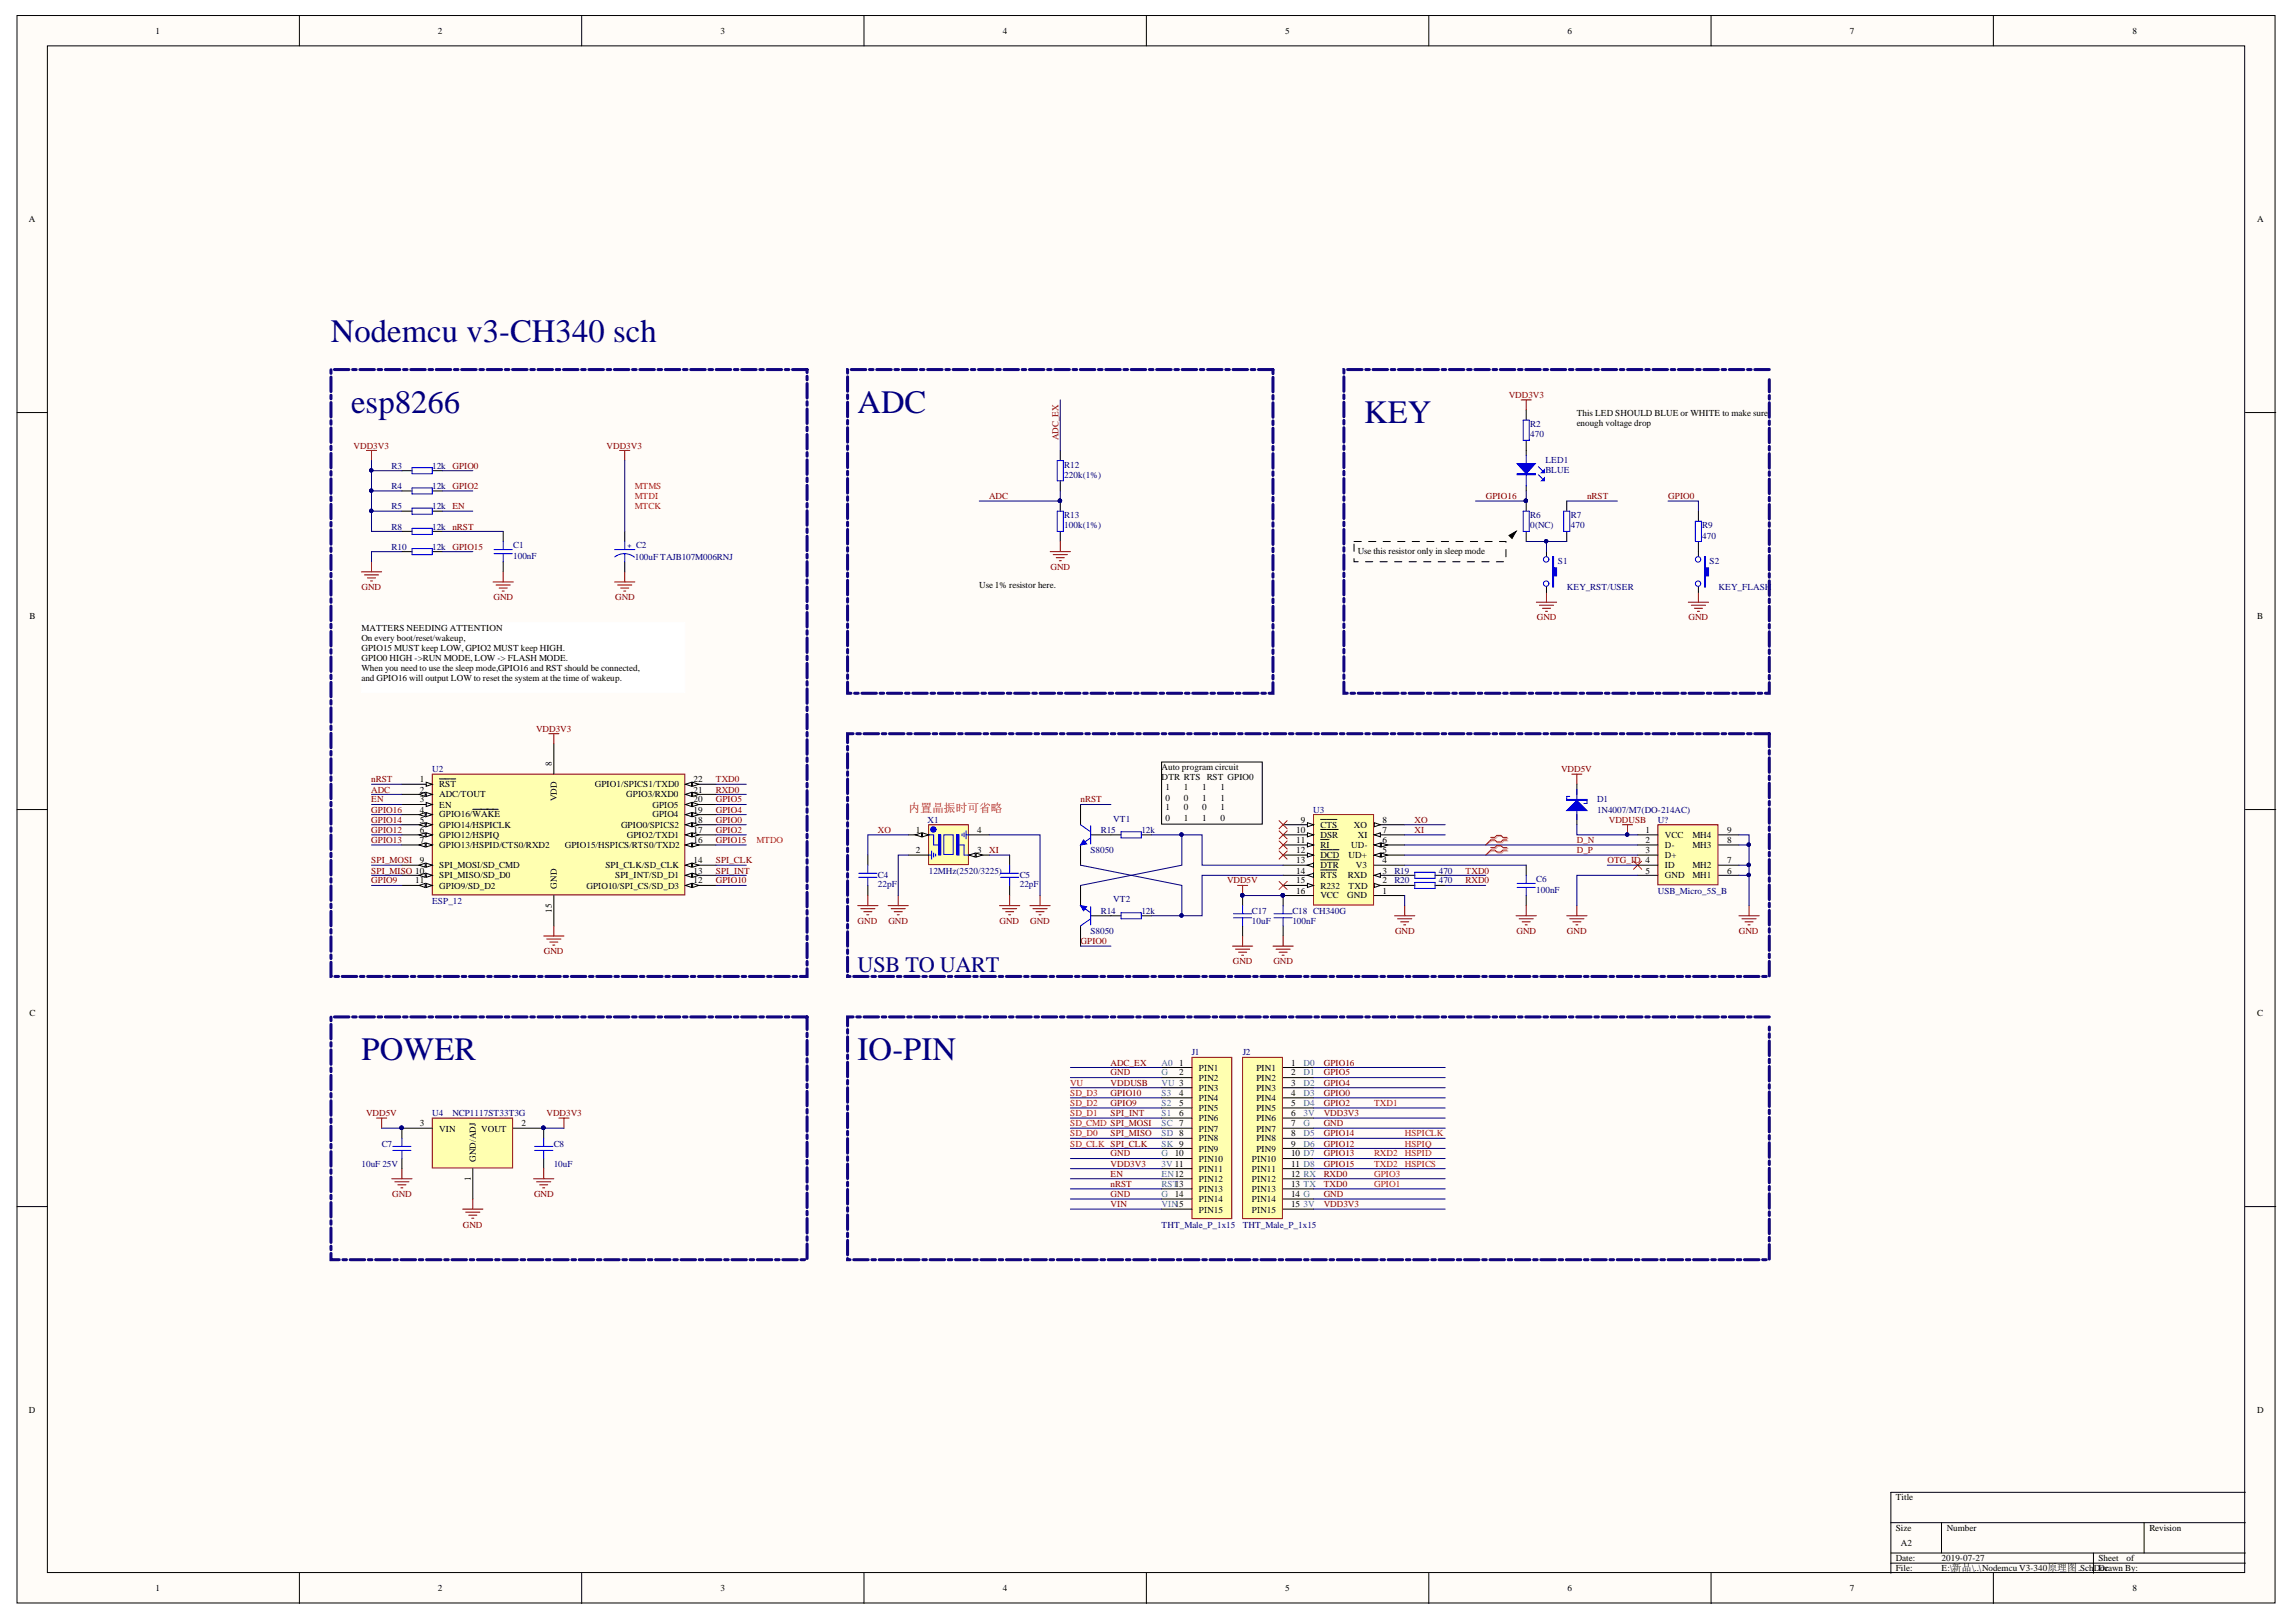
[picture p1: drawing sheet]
<svg xmlns="http://www.w3.org/2000/svg" width="297mm" height="210mm" viewBox="0 0 297 210" stroke-linecap="round" stroke-linejoin="round" font-family="sans-serif">
<defs><g id="words">
<g font-size="4.2" fill="#000080">
<text x="42.8" y="44.3">Nodemcu v3-CH340 sch</text>
<text x="45.4" y="53.5">esp8266</text>
<text x="111" y="53.5">ADC</text>
<text x="176.5" y="54.8">KEY</text>
<text x="46.8" y="137.2">POWER</text>
<text x="111" y="137.2">IO-PIN</text>
</g>
<text font-size="2.9" fill="#000080" x="111" y="125.7">USB TO UART</text>
<text font-size="1.5" fill="#f00" x="117.6" y="105.1">内置晶振时可省略</text>
<g font-size="1.2">
<text x="20.1" y="4.4">1</text>
<text x="56.7" y="4.4">2</text>
<text x="93.2" y="4.4">3</text>
<text x="129.7" y="4.4">4</text>
<text x="166.3" y="4.4">5</text>
<text x="202.8" y="4.4">6</text>
<text x="239.3" y="4.4">7</text>
<text x="275.9" y="4.4">8</text>
<text x="3.7" y="28.7">A</text>
<text x="292" y="28.7">A</text>
<text x="204" y="53.8">This LED SHOULD BLUE or WHITE to make sure</text>
<text x="204" y="55.2">enough voltage drop</text>
<text x="175.7" y="71.7">Use this resistor only in sleep mode</text>
<text x="126.7" y="76.1">Use 1% resistor here.</text>
<text x="3.8" y="80.1">B</text>
<text x="46.8" y="81.6">MATTERS NEEDING ATTENTION</text>
<text x="46.8" y="82.9">On every boot/reset/wakeup,</text>
<text x="292" y="80.1">B</text>
<text x="46.8" y="84.2">GPIO15 MUST keep LOW, GPIO2 MUST keep HIGH.</text>
<text x="46.8" y="85.5">GPIO0 HIGH -&gt;RUN MODE, LOW -&gt; FLASH MODE.</text>
<text x="46.8" y="86.9">When you need to use the sleep mode,GPIO16 and RST should be connected,</text>
<text x="46.8" y="88.1">and GPIO16 will output LOW to reset the system at the time of wakeup.</text>
<text x="54.3" y="101.2">1</text>
<text x="56.8" y="101.9">RST</text>
<text x="71.4" y="99.1" transform="rotate(-90 71.4 99.1)">8</text>
<text x="77" y="101.9">GPIO1/SPICS1/TXD0</text>
<text x="89.7" y="101.2">22</text>
<text x="150.3" y="99.7">Auto program circuit</text>
<text x="150.3" y="101">DTR RTS RST GPIO0</text>
<text x="54.3" y="102.6">2</text>
<text x="54.3" y="103.8">3</text>
<text x="54.3" y="105.2">4</text>
<text x="54.3" y="106.5">5</text>
<text x="54.3" y="107.8">6</text>
<text x="56.8" y="103.2">ADC/TOUT</text>
<text x="56.8" y="104.5">EN</text>
<text x="56.8" y="105.8">GPIO16/WAKE</text>
<text x="56.8" y="107.1">GPIO14/HSPICLK</text>
<text x="72.1" y="103.7" transform="rotate(-90 72.1 103.7)">VDD</text>
<text x="80.3" y="107.1">GPIO0/SPICS2</text>
<text x="81" y="103.2">GPIO3/RXD0</text>
<text x="84.4" y="105.8">GPIO4</text>
<text x="84.4" y="104.5">GPIO5</text>
<text x="89.7" y="107.8">17</text>
<text x="89.7" y="106.5">18</text>
<text x="89.7" y="105.2">19</text>
<text x="89.7" y="103.8">20</text>
<text x="89.7" y="102.6">21</text>
<text x="118.5" y="107.8">1</text>
<text x="126.4" y="107.8">4</text>
<text x="150.8" y="102.2">1</text>
<text x="150.8" y="103.6">0</text>
<text x="150.8" y="104.9">1</text>
<text x="150.8" y="106.2">0</text>
<text x="153.2" y="102.2">1</text>
<text x="153.2" y="103.6">0</text>
<text x="153.2" y="104.9">0</text>
<text x="153.2" y="106.2">1</text>
<text x="155.5" y="102.2">1</text>
<text x="155.5" y="103.6">1</text>
<text x="155.5" y="104.9">0</text>
<text x="155.5" y="106.2">1</text>
<text x="157.9" y="102.2">1</text>
<text x="157.9" y="103.6">1</text>
<text x="157.9" y="104.9">1</text>
<text x="157.9" y="106.2">0</text>
<text x="167.7" y="107.8">10</text>
<text x="168.3" y="106.5">9</text>
<text x="170.8" y="107.1">CTS</text>
<text x="175.1" y="107.1">XO</text>
<text x="178.9" y="107.8">7</text>
<text x="178.9" y="106.5">8</text>
<text x="212.9" y="107.8">1</text>
<text x="223.4" y="107.8">9</text>
<text x="54.3" y="109.1">7</text>
<text x="54.3" y="111.7">9</text>
<text x="56.8" y="108.4">GPIO12/HSPIQ</text>
<text x="56.8" y="109.8">GPIO13/HSPID/CTS0/RXD2</text>
<text x="56.8" y="112.4">SPI_MOSI/SD_CMD</text>
<text x="56.8" y="113.6">SPI_MISO/SD_D0</text>
<text x="73.1" y="109.8">GPIO15/HSPICS/RTS0/TXD2</text>
<text x="78.3" y="112.4">SPI_CLK/SD_CLK</text>
<text x="79.6" y="113.6">SPI_INT/SD_D1</text>
<text x="81.1" y="108.4">GPIO2/TXD1</text>
<text x="89.7" y="109.1">16</text>
<text x="89.7" y="113.1">13</text>
<text x="89.7" y="111.7">14</text>
<text x="118.5" y="110.4">2</text>
<text x="126.4" y="110.4">3</text>
<text x="167.7" y="113.1">14</text>
<text x="167.7" y="111.7">13</text>
<text x="167.7" y="109.1">11</text>
<text x="167.7" y="110.4">12</text>
<text x="170.8" y="113.6">RTS</text>
<text x="170.8" y="112.4">DTR</text>
<text x="170.8" y="109.8">RI</text>
<text x="170.8" y="111">DCD</text>
<text x="170.8" y="108.4">DSR</text>
<text x="174.4" y="113.6">RXD</text>
<text x="174.5" y="111">UD+</text>
<text x="174.8" y="109.8">UD-</text>
<text x="175.4" y="112.4">V3</text>
<text x="175.7" y="108.4">XI</text>
<text x="178.9" y="109.1">6</text>
<text x="178.9" y="113.1">3</text>
<text x="178.9" y="111.7">4</text>
<text x="178.9" y="110.4">5</text>
<text x="212.9" y="109.1">2</text>
<text x="212.9" y="110.4">3</text>
<text x="212.9" y="113.1">5</text>
<text x="215.4" y="108.4">VCC</text>
<text x="215.4" y="109.8">D-</text>
<text x="215.4" y="111">D+</text>
<text x="215.4" y="112.4">ID</text>
<text x="215.4" y="113.6">GND</text>
<text x="219" y="113.6">MH1</text>
<text x="219" y="112.4">MH2</text>
<text x="219" y="109.8">MH3</text>
<text x="219" y="108.4">MH4</text>
<text x="223.4" y="113.1">6</text>
<text x="223.4" y="111.7">7</text>
<text x="223.4" y="109.1">8</text>
<text x="53.7" y="114.3">11</text>
<text x="56.8" y="115">GPIO9/SD_D2</text>
<text x="71.4" y="118.1" transform="rotate(-90 71.4 118.1)">15</text>
<text x="72.1" y="115" transform="rotate(-90 72.1 115)">GND</text>
<text x="75.9" y="115">GPIO10/SPI_CS/SD_D3</text>
<text x="89.7" y="114.3">12</text>
<text x="167.7" y="114.3">15</text>
<text x="167.7" y="115.7">16</text>
<text x="170.8" y="115">R232</text>
<text x="170.8" y="116.3">VCC</text>
<text x="174.3" y="116.3">GND</text>
<text x="174.5" y="115">TXD</text>
<text x="178.9" y="115.7">1</text>
<text x="178.9" y="114.3">2</text>
<text x="3.8" y="131.5">C</text>
<text x="292" y="131.5">C</text>
<text x="152.6" y="137.9">1</text>
<text x="167" y="137.9">1</text>
<text x="152.6" y="139.2">2</text>
<text x="152.6" y="141.8">4</text>
<text x="152.6" y="143.1">5</text>
<text x="155.1" y="138.6">PIN1</text>
<text x="155.1" y="139.8">PIN2</text>
<text x="155.1" y="141.2">PIN3</text>
<text x="155.1" y="142.5">PIN4</text>
<text x="155.1" y="143.8">PIN5</text>
<text x="162.5" y="138.6">PIN1</text>
<text x="162.5" y="139.8">PIN2</text>
<text x="162.5" y="141.2">PIN3</text>
<text x="162.5" y="142.5">PIN4</text>
<text x="162.5" y="143.8">PIN5</text>
<text x="167" y="139.2">2</text>
<text x="167" y="140.5">3</text>
<text x="167" y="141.8">4</text>
<text x="167" y="143.1">5</text>
<text x="54.3" y="145.8">3</text>
<text x="56.8" y="146.4">VIN</text>
<text x="62.2" y="146.4">VOUT</text>
<text x="67.5" y="145.8">2</text>
<text x="152" y="149.6">10</text>
<text x="152.6" y="144.4">6</text>
<text x="155.1" y="145.1">PIN6</text>
<text x="155.1" y="146.4">PIN7</text>
<text x="155.1" y="147.7">PIN8</text>
<text x="155.1" y="149.1">PIN9</text>
<text x="162.5" y="145.1">PIN6</text>
<text x="162.5" y="146.4">PIN7</text>
<text x="162.5" y="147.7">PIN8</text>
<text x="162.5" y="149.1">PIN9</text>
<text x="167" y="144.4">6</text>
<text x="167" y="145.8">7</text>
<text x="167" y="147">8</text>
<text x="167" y="148.4">9</text>
<text x="167" y="149.6">10 D7</text>
<text x="60.9" y="152.9" transform="rotate(-90 60.9 152.9)">1</text>
<text x="61.6" y="150.3" transform="rotate(-90 61.6 150.3)">GND/ADJ</text>
<text x="152" y="154.9">14</text>
<text x="155.1" y="150.3">PIN10</text>
<text x="155.1" y="151.7">PIN11</text>
<text x="155.1" y="152.9">PIN12</text>
<text x="155.1" y="154.3">PIN13</text>
<text x="155.1" y="155.6">PIN14</text>
<text x="162" y="150.3">PIN10</text>
<text x="162" y="151.7">PIN11</text>
<text x="162" y="152.9">PIN12</text>
<text x="162" y="154.3">PIN13</text>
<text x="162" y="155.6">PIN14</text>
<text x="167" y="151">11 D8</text>
<text x="167" y="152.3">12 RX</text>
<text x="167" y="153.6">13 TX</text>
<text x="167" y="154.9">14 G</text>
<text x="155.1" y="156.9">PIN15</text>
<text x="162" y="156.9">PIN15</text>
<text x="167" y="156.2">15</text>
<text x="3.7" y="182.8">D</text>
<text x="292" y="182.8">D</text>
<text x="245.3" y="194.2">Title</text>
<text x="245.3" y="198.1">Size</text>
<text x="245.3" y="202">Date:</text>
<text x="245.3" y="203.3">File:</text>
<text x="245.9" y="200.1">A2</text>
<text x="251.2" y="202">2019-07-27</text>
<text x="251.2" y="203.3">E:\新品\..\Nodemcu V3-340原理图.SchDoc</text>
<text x="251.9" y="198.1">Number</text>
<text x="271.5" y="202">Sheet</text>
<text x="271.5" y="203.3">Drawn By:</text>
<text x="275.1" y="202">of</text>
<text x="278.1" y="198.1">Revision</text>
<text x="20.1" y="205.9">1</text>
<text x="56.7" y="205.9">2</text>
<text x="93.2" y="205.9">3</text>
<text x="129.7" y="205.9">4</text>
<text x="166.3" y="205.9">5</text>
<text x="202.8" y="205.9">6</text>
<text x="239.3" y="205.9">7</text>
<text x="275.9" y="205.9">8</text>
</g>
<g font-size="1.2" fill="#800000">
<text x="195.2" y="51.5">VDD3V3</text>
<text x="45.8" y="58.1">VDD3V3</text>
<text x="78.5" y="58.1">VDD3V3</text>
<text x="136.9" y="57" transform="rotate(-90 136.9 57)">ADC_EX</text>
<text x="58.5" y="65.9">EN</text>
<text x="58.5" y="60.7">GPIO0</text>
<text x="58.5" y="63.3">GPIO2</text>
<text x="128" y="64.6">ADC</text>
<text x="192.2" y="64.6">GPIO16</text>
<text x="205.3" y="64.6">nRST</text>
<text x="215.8" y="64.6">GPIO0</text>
<text x="58.5" y="71.1">GPIO15</text>
<text x="58.5" y="68.5">nRST</text>
<text x="46.8" y="76.4">GND</text>
<text x="63.9" y="77.7">GND</text>
<text x="79.6" y="77.7">GND</text>
<text x="135.9" y="73.8">GND</text>
<text x="198.8" y="80.3">GND</text>
<text x="218.4" y="80.3">GND</text>
<text x="69.3" y="94.7">VDD3V3</text>
<text x="48" y="101.2">nRST</text>
<text x="92.6" y="101.2">TXD0</text>
<text x="202" y="100">VDD5V</text>
<text x="48" y="105.2">GPIO16</text>
<text x="48" y="103.8">EN</text>
<text x="48" y="102.6">ADC</text>
<text x="48" y="106.5">GPIO14</text>
<text x="48" y="107.8">GPIO12</text>
<text x="92.6" y="106.5">GPIO0</text>
<text x="92.6" y="107.8">GPIO2</text>
<text x="92.6" y="102.6">RXD0</text>
<text x="92.6" y="105.2">GPIO4</text>
<text x="92.6" y="103.8">GPIO5</text>
<text x="113.6" y="107.8">XO</text>
<text x="139.8" y="103.8">nRST</text>
<text x="183" y="107.8">XI</text>
<text x="183" y="106.5">XO</text>
<text x="208.1" y="106.5">VDDUSB</text>
<text x="48" y="109.1">GPIO13</text>
<text x="48" y="111.7">SPI_MOSI</text>
<text x="48" y="113.1">SPI_MISO 10</text>
<text x="92.6" y="109.1">GPIO15</text>
<text x="92.6" y="113.1">SPI_INT</text>
<text x="92.6" y="111.7">SPI_CLK</text>
<text x="128" y="110.4">XI</text>
<text x="189.6" y="113.1">TXD0</text>
<text x="204" y="109.1">D_N</text>
<text x="204" y="110.4">D_P</text>
<text x="208" y="111.7">OTG_ID 4</text>
<text x="48" y="114.3">GPIO9</text>
<text x="92.6" y="114.3">GPIO10</text>
<text x="111" y="119.6">GND</text>
<text x="114.9" y="119.6">GND</text>
<text x="129.3" y="119.6">GND</text>
<text x="133.3" y="119.6">GND</text>
<text x="158.7" y="114.3">VDD5V</text>
<text x="189.6" y="114.3">RXD0</text>
<text x="70.4" y="123.5">GND</text>
<text x="139.8" y="122.2">GPIO0</text>
<text x="159.5" y="124.8">GND</text>
<text x="164.7" y="124.8">GND</text>
<text x="180.5" y="120.8">GND</text>
<text x="196.2" y="120.8">GND</text>
<text x="202.7" y="120.8">GND</text>
<text x="225" y="120.8">GND</text>
<text x="143.7" y="137.9">ADC_EX</text>
<text x="171.3" y="137.9">GPIO16</text>
<text x="143.7" y="139.2">GND</text>
<text x="143.7" y="141.8">GPIO10</text>
<text x="143.7" y="143.1">GPIO9</text>
<text x="143.7" y="140.5">VDDUSB</text>
<text x="171.3" y="141.8">GPIO0</text>
<text x="171.3" y="143.1">GPIO2</text>
<text x="171.3" y="140.5">GPIO4</text>
<text x="171.3" y="139.2">GPIO5</text>
<text x="47.4" y="144.4">VDD5V</text>
<text x="70.7" y="144.4">VDD3V3</text>
<text x="143.7" y="149.6">GND</text>
<text x="143.7" y="144.4">SPI_INT</text>
<text x="143.7" y="147">SPI_MISO</text>
<text x="171.3" y="147">GPIO14</text>
<text x="171.3" y="148.4">GPIO12</text>
<text x="171.3" y="149.6">GPIO13</text>
<text x="171.3" y="144.4">VDD3V3</text>
<text x="171.3" y="145.8">GND</text>
<text x="50.7" y="154.9">GND</text>
<text x="69.1" y="154.9">GND</text>
<text x="143.7" y="153.6">nRST</text>
<text x="143.7" y="152.3">EN</text>
<text x="143.7" y="154.9">GND</text>
<text x="143.7" y="151">VDD3V3</text>
<text x="171.3" y="151">GPIO15</text>
<text x="171.3" y="153.6">TXD0</text>
<text x="171.3" y="152.3">RXD0</text>
<text x="171.3" y="154.9">GND</text>
<text x="59.9" y="158.9">GND</text>
<text x="143.7" y="156.2">VIN</text>
<text x="171.3" y="156.2">VDD3V3</text>
</g>
<g font-size="1.2" fill="#000080">
<text x="198" y="55.3">R2</text>
<text x="198" y="56.6">470</text>
<text x="199.9" y="59.9">LED1</text>
<text x="50.7" y="63.3">R4</text>
<text x="50.7" y="60.7">R3</text>
<text x="50.7" y="65.9">R5</text>
<text x="55.9" y="63.3">12k</text>
<text x="55.9" y="60.7">12k</text>
<text x="55.9" y="65.9">12k</text>
<text x="137.7" y="60.5">R12</text>
<text x="137.7" y="61.9">220k(1%)</text>
<text x="199.9" y="61.2">BLUE</text>
<text x="50.7" y="71.1">R10</text>
<text x="50.7" y="68.5">R8</text>
<text x="55.9" y="71.1">12k</text>
<text x="55.9" y="68.5">12k</text>
<text x="66.4" y="71">C1</text>
<text x="82.3" y="71">C2</text>
<text x="137.7" y="67.1">R13</text>
<text x="137.7" y="68.4">100k(1%)</text>
<text x="198" y="67.1">R6</text>
<text x="198" y="68.4">0(NC)</text>
<text x="203.2" y="67.1">R7</text>
<text x="203.2" y="68.4">470</text>
<text x="220.2" y="68.4">R9</text>
<text x="220.2" y="69.7">470</text>
<text x="66.4" y="72.3">100nF</text>
<text x="82.1" y="72.4">100uF TAJB107M006RNJ</text>
<text x="201.5" y="72.9">S1</text>
<text x="202.7" y="76.4">KEY_RST/USER</text>
<text x="221.2" y="72.9">S2</text>
<text x="222.3" y="76.4">KEY_FLASH</text>
<text x="55.9" y="100">U2</text>
<text x="120" y="106.5">X1</text>
<text x="142.4" y="107.8">R15</text>
<text x="144" y="106.4">VT1</text>
<text x="147.7" y="107.8">12k</text>
<text x="169.9" y="105.2">U3</text>
<text x="206.6" y="103.8">D1</text>
<text x="206.6" y="105.2">1N4007/M7(DO-214AC)</text>
<text x="214.5" y="106.5">U?</text>
<text x="113.6" y="113.6">C4</text>
<text x="120.2" y="113.1">12MHz(2520/3225)</text>
<text x="131.9" y="113.6">C5</text>
<text x="141.1" y="110.4">S8050</text>
<text x="180.4" y="113.1">R19</text>
<text x="186.1" y="113.1">470</text>
<text x="55.9" y="116.9">ESP_12</text>
<text x="113.6" y="114.8">22pF</text>
<text x="131.9" y="114.8">22pF</text>
<text x="142.4" y="118.3">R14</text>
<text x="144" y="116.8">VT2</text>
<text x="147.7" y="118.3">12k</text>
<text x="162" y="118.3">C17</text>
<text x="162" y="119.6">10uF</text>
<text x="167.2" y="118.3">C18 CH340G</text>
<text x="167.2" y="119.6">100nF</text>
<text x="180.4" y="114.3">R20</text>
<text x="186.1" y="114.3">470</text>
<text x="198.7" y="114.2">C6</text>
<text x="198.7" y="115.5">100nF</text>
<text x="214.5" y="115.7">USB_Micro_5S_B</text>
<text x="141.1" y="120.8">S8050</text>
<text x="154.2" y="136.5">J1</text>
<text x="160.8" y="136.5">J2</text>
<text x="49.4" y="148.4">C7</text>
<text x="55.9" y="144.4">U4</text>
<text x="58.5" y="144.4">NCP1117ST33T3G</text>
<text x="71.6" y="148.4">C8</text>
<text x="46.8" y="151">10uF 25V</text>
<text x="71.6" y="151">10uF</text>
<text x="150.3" y="158.9">THT_Male_P_1x15</text>
<text x="160.8" y="158.9">THT_Male_P_1x15</text>
</g>
<g font-size="1.2" fill="#f00">
<text x="82.1" y="65.9">MTCK</text>
<text x="82.1" y="64.6">MTDI</text>
<text x="82.1" y="63.3">MTMS</text>
<text x="97.8" y="109.1">MTDO</text>
<text x="138.4" y="140.5">VU</text>
<text x="138.4" y="141.8">SD_D3</text>
<text x="138.4" y="143.1">SD_D2</text>
<text x="177.8" y="143.1">TXD1</text>
<text x="138.4" y="148.4">SD_CLK SPI_CLK</text>
<text x="138.4" y="147">SD_D0</text>
<text x="138.4" y="145.8">SD_CMD SPI_MOSI</text>
<text x="138.4" y="144.4">SD_D1</text>
<text x="177.8" y="149.6">RXD2</text>
<text x="181.7" y="147">HSPICLK</text>
<text x="181.7" y="148.4">HSPIQ</text>
<text x="181.7" y="149.6">HSPID</text>
<text x="177.8" y="151">TXD2</text>
<text x="177.8" y="152.3">GPIO3</text>
<text x="177.8" y="153.6">GPIO1</text>
<text x="181.7" y="151">HSPICS</text>
</g>
<g font-size="1.2" fill="#009cca">
<text x="150.3" y="137.9">A0</text>
<text x="168.6" y="137.9">D0</text>
<text x="150.3" y="141.8">S3</text>
<text x="150.3" y="143.1">S2</text>
<text x="150.3" y="139.2">G</text>
<text x="150.3" y="140.5">VU 3</text>
<text x="168.6" y="139.2">D1</text>
<text x="168.6" y="140.5">D2</text>
<text x="168.6" y="141.8">D3</text>
<text x="168.6" y="143.1">D4</text>
<text x="150.3" y="144.4">S1</text>
<text x="150.3" y="145.8">SC 7</text>
<text x="150.3" y="147">SD 8</text>
<text x="150.3" y="148.4">SK 9</text>
<text x="150.3" y="149.6">G</text>
<text x="168.6" y="147">D5</text>
<text x="168.6" y="148.4">D6</text>
<text x="168.6" y="144.4">3V</text>
<text x="168.6" y="145.8">G</text>
<text x="150.3" y="151">3V 11</text>
<text x="150.3" y="152.3">EN12</text>
<text x="150.3" y="153.6">RST13</text>
<text x="150.3" y="154.9">G</text>
<text x="150.3" y="156.2">VIN15</text>
<text x="168.6" y="156.2">3V</text>
</g>
<text font-size=".9" fill="#00f" x="81.2" y="70.9">+</text>
</g></defs>
<g fill="#fffcf8" stroke="#000" stroke-width=".13">
<path d="M2.2 2h292.1v205.4h-292.1z"/>
<path d="M6.1 5.9h284.3v197.6h-284.3z"/>
</g>
<g fill="none" stroke="#000" stroke-width=".13">
<path d="M38.7 2v3.9M75.3 2v3.9M111.8 2v3.9M148.3 2v3.9M184.8 2v3.9M221.4 2v3.9M257.9 2v3.9M2.2 53.4h3.9M290.5 53.4h3.9M52 63.5h1.3M52 71.4h1.3M52 60.9h1.3"/>
<path d="M52 66.2h1.3M52 68.8h1.3M55.9 63.5h1.3M55.9 71.4h1.3M55.9 60.9h1.3M55.9 66.2h1.3M55.9 68.8h1.3M65.1 68.8v1.3M65.1 72.7v1.3M80.8 68.8v1.3M80.8 72.7v1.3M2.2 104.8h3.9"/>
<path d="M290.5 104.8h3.9M2.2 156.1h3.9M290.5 156.1h3.9M244.6 197h45.9M251.2 197v4M277.4 197v4M290.5 193.1h-45.9v10.5M38.7 203.6v3.9M75.3 203.6v3.9M111.8 203.6v3.9M148.3 203.6v3.9M184.8 203.6v3.9"/>
<path d="M221.4 203.6v3.9M244.6 201h45.9M244.6 202.3h45.9M257.9 203.6v3.9M270.8 201v2.6"/>
</g>
<g fill="none" stroke="#00f" stroke-width=".13">
<path d="M53.3 60.5h2.6v.8h-2.6zM53.3 63.1h2.6v.8h-2.6zM53.3 65.8h2.6v.7h-2.6zM53.3 68.4h2.6v.8h-2.6zM53.3 71h2.6v.8h-2.6zM63.9 71.1h2.4M63.9 71.6h2.4M65.1 70.1v1M65.1 71.6v1.1M79.5 71.1h2.6M80.8 71.6a2.06 2.06 0 0 1 1.3 .5M80.8 71.6a2.06 2.06 0 0 0-1.3 .5"/>
<path d="M80.8 70.1v1M80.8 71.6v1.1"/>
</g>
<g fill="none" stroke="#800000" stroke-width=".13">
<path d="M47.4 58.3h1.3M48.1 58.3v1.3M80.2 58.3h1.3M80.8 58.3v1.3M46.8 74h2.6M47.1 74.4h1.9M47.5 74.8h1.1M47.9 75.2h.3M48.1 72.7v1.3M63.8 75.3h2.6M64.2 75.7h1.8M64.6 76.1h1"/>
<path d="M65 76.5h.2M65.1 74v1.3M79.5 75.3h2.6M79.9 75.7h1.8M80.3 76.1h1M80.7 76.5h.3M80.8 74v1.3M71.7 119.8v1.3M70.3 121.1h2.7M70.7 121.5h1.9M71.1 121.9h1.1M71.5 122.3h.3"/>
</g>
<path d="M46.8 80.5h41.8v9.1h-41.8z" fill="#fff" stroke="#fff" stroke-width=".13"/>
<path d="M104.4 47.8h-61.6v78.6h61.6v-78.6" fill="none" stroke="#11037f" stroke-width=".39" stroke-dasharray="1.9 .5 .5 .5"/>
<path d="M55.9 100.2h32.7v15.6h-32.7z" fill="#ffffb0" stroke="#800000" stroke-width=".13"/>
<path d="M52 101.5h3.9" fill="none" stroke="#000" stroke-width=".13"/>
<path d="M55.1 101.2l.8 .3-.8 .3z" fill="#fffcf8"/>
<path d="M52 102.8h3.9M55.1 101.2l.8 .3-.8 .3zM56.8 100.8h1.4M58.3 100.8h.7" fill="none" stroke="#000" stroke-width=".13"/>
<path d="M55.1 102.5l.8 .3-.8 .3z" fill="#fffcf8"/>
<path d="M55.1 102.5l.8 .3-.8 .3z" fill="none" stroke="#000" stroke-width=".13"/>
<path d="M54.2 102.8l.8-.3v.6z" fill="#fffcf8"/>
<path d="M52 104.1h3.9M54.2 102.8l.8-.3v.6z" fill="none" stroke="#000" stroke-width=".13"/>
<path d="M55.1 103.8l.8 .3-.8 .3z" fill="#fffcf8"/>
<path d="M52 105.4h3.9M55.1 103.8l.8 .3-.8 .3z" fill="none" stroke="#000" stroke-width=".13"/>
<path d="M55.1 105.2l.8 .2-.8 .3z" fill="#fffcf8"/>
<path d="M55.1 105.2l.8 .2-.8 .3z" fill="none" stroke="#000" stroke-width=".13"/>
<path d="M54.2 105.4l.8-.2v.5z" fill="#fffcf8"/>
<path d="M52 106.7h3.9M54.2 105.4l.8-.2v.5zM61.2 104.7h3.3" fill="none" stroke="#000" stroke-width=".13"/>
<path d="M55.1 106.5l.8 .2-.8 .3z" fill="#fffcf8"/>
<path d="M55.1 106.5l.8 .2-.8 .3z" fill="none" stroke="#000" stroke-width=".13"/>
<path d="M54.2 106.7l.8-.2v.5z" fill="#fffcf8"/>
<path d="M52 108h3.9M54.2 106.7l.8-.2v.5z" fill="none" stroke="#000" stroke-width=".13"/>
<path d="M55.1 107.8l.8 .2-.8 .3z" fill="#fffcf8"/>
<path d="M55.1 107.8l.8 .2-.8 .3z" fill="none" stroke="#000" stroke-width=".13"/>
<path d="M54.2 108l.8-.2v.5z" fill="#fffcf8"/>
<path d="M52 109.3h3.9M54.2 108l.8-.2v.5z" fill="none" stroke="#000" stroke-width=".13"/>
<path d="M55.1 109.1l.8 .2-.8 .3z" fill="#fffcf8"/>
<path d="M55.1 109.1l.8 .2-.8 .3z" fill="none" stroke="#000" stroke-width=".13"/>
<path d="M54.2 109.3l.8-.2v.5z" fill="#fffcf8"/>
<path d="M71.7 96.3v3.9M54.2 109.3l.8-.2v.5zM71.7 115.9v3.9M88.7 109.3h3.9" fill="none" stroke="#000" stroke-width=".13"/>
<path d="M88.7 109.3l.8-.2v.5z" fill="#fffcf8"/>
<path d="M88.7 109.3l.8-.2v.5z" fill="none" stroke="#000" stroke-width=".13"/>
<path d="M89.6 109.1l.8 .2-.8 .3z" fill="#fffcf8"/>
<path d="M88.7 108h3.9M89.6 109.1l.8 .2-.8 .3z" fill="none" stroke="#000" stroke-width=".13"/>
<path d="M88.7 108l.8-.2v.5z" fill="#fffcf8"/>
<path d="M88.7 108l.8-.2v.5z" fill="none" stroke="#000" stroke-width=".13"/>
<path d="M89.6 107.8l.8 .2-.8 .3z" fill="#fffcf8"/>
<path d="M88.7 106.7h3.9M89.6 107.8l.8 .2-.8 .3z" fill="none" stroke="#000" stroke-width=".13"/>
<path d="M88.7 106.7l.8-.2v.5z" fill="#fffcf8"/>
<path d="M88.7 106.7l.8-.2v.5z" fill="none" stroke="#000" stroke-width=".13"/>
<path d="M89.6 106.5l.8 .2-.8 .3z" fill="#fffcf8"/>
<path d="M88.7 105.4h3.9M89.6 106.5l.8 .2-.8 .3z" fill="none" stroke="#000" stroke-width=".13"/>
<path d="M88.7 105.4l.8-.2v.5z" fill="#fffcf8"/>
<path d="M88.7 105.4l.8-.2v.5z" fill="none" stroke="#000" stroke-width=".13"/>
<path d="M89.6 105.2l.8 .2-.8 .3z" fill="#fffcf8"/>
<path d="M88.7 104.1h3.9M89.6 105.2l.8 .2-.8 .3z" fill="none" stroke="#000" stroke-width=".13"/>
<path d="M88.7 104.1l.8-.3v.6z" fill="#fffcf8"/>
<path d="M88.7 104.1l.8-.3v.6z" fill="none" stroke="#000" stroke-width=".13"/>
<path d="M89.6 103.8l.8 .3-.8 .3z" fill="#fffcf8"/>
<path d="M88.7 102.8h3.9M89.6 103.8l.8 .3-.8 .3z" fill="none" stroke="#000" stroke-width=".13"/>
<path d="M88.7 102.8l.8-.3v.6z" fill="#fffcf8"/>
<path d="M88.7 102.8l.8-.3v.6z" fill="none" stroke="#000" stroke-width=".13"/>
<path d="M89.6 102.5l.8 .3-.8 .3z" fill="#fffcf8"/>
<path d="M88.7 101.5h3.9M89.6 102.5l.8 .3-.8 .3z" fill="none" stroke="#000" stroke-width=".13"/>
<path d="M88.7 101.5l.8-.3v.6z" fill="#fffcf8"/>
<path d="M88.7 101.5l.8-.3v.6z" fill="none" stroke="#000" stroke-width=".13"/>
<path d="M89.6 101.2l.8 .3-.8 .3z" fill="#fffcf8"/>
<path d="M52 112h3.9M89.6 101.2l.8 .3-.8 .3z" fill="none" stroke="#000" stroke-width=".13"/>
<path d="M55.1 111.7l.8 .3-.8 .2z" fill="#fffcf8"/>
<path d="M55.1 111.7l.8 .3-.8 .2z" fill="none" stroke="#000" stroke-width=".13"/>
<path d="M54.2 112l.8-.3v.5z" fill="#fffcf8"/>
<path d="M52 113.3h3.9M54.2 112l.8-.3v.5z" fill="none" stroke="#000" stroke-width=".13"/>
<path d="M55.1 113l.8 .3-.8 .2z" fill="#fffcf8"/>
<path d="M55.1 113l.8 .3-.8 .2z" fill="none" stroke="#000" stroke-width=".13"/>
<path d="M54.2 113.3l.8-.3v.5z" fill="#fffcf8"/>
<path d="M52 114.6h3.9M54.2 113.3l.8-.3v.5z" fill="none" stroke="#000" stroke-width=".13"/>
<path d="M55.1 114.3l.8 .3-.8 .2z" fill="#fffcf8"/>
<path d="M55.1 114.3l.8 .3-.8 .2z" fill="none" stroke="#000" stroke-width=".13"/>
<path d="M54.2 114.6l.8-.3v.5z" fill="#fffcf8"/>
<path d="M54.2 114.6l.8-.3v.5zM88.7 114.6h3.9" fill="none" stroke="#000" stroke-width=".13"/>
<path d="M88.7 114.6l.8-.3v.5z" fill="#fffcf8"/>
<path d="M88.7 114.6l.8-.3v.5z" fill="none" stroke="#000" stroke-width=".13"/>
<path d="M89.6 114.3l.8 .3-.8 .2z" fill="#fffcf8"/>
<path d="M88.7 113.3h3.9M89.6 114.3l.8 .3-.8 .2z" fill="none" stroke="#000" stroke-width=".13"/>
<path d="M88.7 113.3l.8-.3v.5z" fill="#fffcf8"/>
<path d="M88.7 113.3l.8-.3v.5z" fill="none" stroke="#000" stroke-width=".13"/>
<path d="M89.6 113l.8 .3-.8 .2z" fill="#fffcf8"/>
<path d="M88.7 112h3.9M89.6 113l.8 .3-.8 .2z" fill="none" stroke="#000" stroke-width=".13"/>
<path d="M88.7 112l.8-.3v.5z" fill="#fffcf8"/>
<path d="M88.7 112l.8-.3v.5z" fill="none" stroke="#000" stroke-width=".13"/>
<path d="M89.6 111.7l.8 .3-.8 .2z" fill="#fffcf8"/>
<path d="M89.6 111.7l.8 .3-.8 .2z" fill="none" stroke="#000" stroke-width=".13"/>
<path d="M71 94.9h1.3M71.7 94.9v1.4" fill="none" stroke="#800000" stroke-width=".13"/>
<path d="M104.4 131.6h-61.6v31.4h61.6v-31.4" fill="none" stroke="#11037f" stroke-width=".39" stroke-dasharray="1.9 .5 .5 .5"/>
<path d="M55.9 144.7h10.4v6.4h-10.4z" fill="#ffffb0" stroke="#800000" stroke-width=".13"/>
<path d="M52 149.9v1.3M55.9 146h-3.9v1.3M61.2 151.2v4M66.4 146h3.9v1.3M70.3 149.9v1.3" fill="none" stroke="#000" stroke-width=".13"/>
<g fill="#000080" stroke="#000080" stroke-width=".13">
<circle cx="70.3" cy="146" r=".22"/>
<circle cx="51.9" cy="146" r=".22"/>
</g>
<g fill="none" stroke="#800000" stroke-width=".13">
<path d="M48.7 144.7h1.3M49.4 144.7v1.3M50.7 152.5h2.6M51.1 152.9h1.8M51.5 153.3h1M51.9 153.7h.2M52 151.2v1.3M59.9 156.5h2.6M60.3 156.9h1.8M60.6 157.3h1.1M61 157.6h.3M61.2 155.2v1.3"/>
<path d="M69 152.5h2.7M69.4 152.9h1.9M69.8 153.3h1.1M70.2 153.7h.3M70.3 151.2v1.3M72.3 144.7h1.3M73 144.7v1.3"/>
</g>
<path d="M50.8 148.9h2.4M50.8 148.4h2.4M52 147.3v1.1M52 148.9v1M69.2 148.9h2.3M69.2 148.4h2.3M70.3 147.3v1.1M70.3 148.9v1" fill="none" stroke="#00f" stroke-width=".13"/>
<path d="M154.2 136.8h5.2v20.9h-5.2z" fill="#ffffb0" stroke="#800000" stroke-width=".13"/>
<g fill="none" stroke="#000" stroke-width=".13">
<path d="M150.3 138.1h3.9M150.3 139.5h3.9M150.3 140.8h3.9M150.3 142.1h3.9M150.3 143.4h3.9M150.3 144.7h3.9M150.3 146h3.9M150.3 147.3h3.9M150.3 148.6h3.9M150.3 149.9h3.9M150.3 151.2h3.9M150.3 152.5h3.9"/>
<path d="M150.3 153.9h3.9M150.3 155.2h3.9M150.3 156.5h3.9"/>
</g>
<path d="M160.8 136.8h5.1v20.9h-5.1z" fill="#ffffb0" stroke="#800000" stroke-width=".13"/>
<g fill="none" stroke="#000" stroke-width=".13">
<path d="M197.5 53.1v1.3M197.5 57v1.3M197.5 64.8v1.4M197.5 68.8v1.3M200.1 71.4v.6M200.1 76v.6M166 138.1h3.9M166 139.5h3.9M166 140.8h3.9M166 142.1h3.9M166 143.4h3.9M166 144.7h3.9"/>
<path d="M166 146h3.9M166 147.3h3.9M166 148.6h3.9M166 149.9h3.9M166 151.2h3.9M166 152.5h3.9M166 153.9h3.9M166 155.2h3.9M166 156.5h3.9"/>
</g>
<path d="M228.9 131.6h-119.2v31.4h119.2v-30.1" fill="none" stroke="#11037f" stroke-width=".39" stroke-dasharray="1.9 .5 .5 .5"/>
<path d="M197.1 54.4h.7v2.6h-.7zM197.1 66.2h.7v2.6h-.7z" fill="none" stroke="#00f" stroke-width=".13"/>
<circle cx="197.4" cy="64.8" r=".22" fill="#000080" stroke="#000080" stroke-width=".13"/>
<path d="M196.8 51.8h1.3M197.5 51.8v1.3M198.8 77.9h2.6M199.2 78.3h1.8M199.5 78.7h1.1M199.9 79.1h.3M200.1 76.6v1.3" fill="none" stroke="#800000" stroke-width=".13"/>
<path d="M200.9 72h.1v1.5h.4v1h-.4v1.5h-.1z" fill-rule="evenodd" fill="#00f"/>
<g fill="none" stroke="#00f" stroke-width=".13">
<path d="M200.9 72h.1v1.5h.4v1h-.4v1.5h-.1zM202.3 66.2h.8v2.6h-.8zM219.3 67.5h.8v2.6h-.8z"/>
<circle cx="200" cy="72.4" r=".35"/>
<circle cx="200" cy="75.5" r=".35"/>
</g>
<path d="M202.7 64.8v1.4M202.7 68.8v1.3M219.7 66.2v1.3M219.7 70.1v1.9M219.7 76v.6" fill="none" stroke="#000" stroke-width=".13"/>
<path d="M218.4 77.9h2.6M218.8 78.3h1.8M219.2 78.7h1.1M219.6 79.1h.3M219.7 76.6v1.3" fill="none" stroke="#800000" stroke-width=".13"/>
<path d="M220.5 72h.1v1.5h.4v1h-.4v1.5h-.1z" fill-rule="evenodd" fill="#00f"/>
<g fill="none" stroke="#00f" stroke-width=".13">
<path d="M197.5 59v3.9M199 61.4l.5 .6M199 60.4l.5 .5M220.5 72h.1v1.5h.4v1h-.4v1.5h-.1z"/>
<circle cx="219.7" cy="72.4" r=".35"/>
<circle cx="219.7" cy="75.5" r=".35"/>
</g>
<path d="M197.5 58.3v.7M197.5 62.9v.6" fill="none" stroke="#000" stroke-width=".13"/>
<path d="M196.3 60h2.3l-1.1 1.3z" fill="#00f"/>
<path d="M196.3 60h2.3l-1.1 1.3zM196.3 61.3h2.3v.1h-2.3zM196.3 61.4h2.3" fill="none" stroke="#00f" stroke-width=".13"/>
<path d="M199.4 62.2l.4-.4v.4z" fill="#00f"/>
<path d="M199.4 62.2l.4-.4v.4z" fill="none" stroke="#00f" stroke-width=".13"/>
<path d="M199.4 61.2l.4-.4v.4z" fill="#00f"/>
<path d="M136.8 59.6h.8v2.6h-.8zM136.8 66.2h.8v2.6h-.8zM199.4 61.2l.4-.4v.4z" fill="none" stroke="#00f" stroke-width=".13"/>
<path d="M175.2 70.1h19.6v2.6h-19.6v-2.6M196.1 68.8l-1.3 1.3" fill="none" stroke="#000" stroke-width=".13" stroke-dasharray=".9 .9"/>
<path d="M195.2 69.3l.9-.5-.5 .9z" fill="#000"/>
<path d="M137.2 58.3v1.3M137.2 62.2v1.3M137.2 64.8v1.4M137.2 68.8v1.3M195.2 69.3l.9-.5-.5 .9z" fill="none" stroke="#000" stroke-width=".13"/>
<path d="M164.7 47.8h-55v41.9h55v-41.9M228.9 47.8h-55v41.9h55v-40.6" fill="none" stroke="#11037f" stroke-width=".39" stroke-dasharray="1.9 .5 .5 .5"/>
<circle cx="137.1" cy="64.8" r=".22" fill="#000080" stroke="#000080" stroke-width=".13"/>
<g fill="none" stroke="#800000" stroke-width=".13">
<path d="M135.9 71.4h2.6M136.3 71.8h1.8M136.6 72.2h1.1M137 72.6h.3M137.2 70.1v1.3M202.7 118.5h2.6M203.1 118.9h1.8M203.3 100.2h1.4M203.5 119.3h1M203.9 119.7h.2M204 100.2v1.3M204 117.2v1.3"/>
<path d="M225 118.5h2.6M225.4 118.9h1.8M225.8 119.3h1M226.1 119.7h.3M226.3 117.2v1.3"/>
</g>
<path d="M193 108.5h.5l.3-.3h.5l.3 .3h.5M193 109.8h.5l.3-.3h.5l.3 .3h.5M195.1 108.8h-.5l-.3 .3h-.5l-.3-.3h-.5l-.8 .5M195.1 110.1h-.5l-.3 .3h-.5l-.3-.3h-.5l-.8 .6" fill="none" stroke="#d0a19e" stroke-width=".13"/>
<path d="M192.9 108.4h.5l.3-.3h.5l.2 .3h.6M192.9 109.7h.5l.3-.3h.5l.2 .3h.6M195 108.7h-.6l-.2 .3h-.5l-.3-.3h-.5l-.7 .6M195 110h-.6l-.2 .3h-.5l-.3-.3h-.5l-.7 .7M211.3 111.4l1.1 1.1M212.4 111.4l-1.1 1.1" fill="none" stroke="#f00" stroke-width=".13"/>
<path d="M169.9 105.4h7.8v11.7h-7.8z" fill="#ffffb0" stroke="#800000" stroke-width=".13"/>
<path d="M177.8 115.9h3.9M177.8 114.6h3.9" fill="none" stroke="#000" stroke-width=".13"/>
<path d="M177.8 114.3l.8 .3-.8 .2z" fill="#fffcf8"/>
<path d="M177.8 114.3l.8 .3-.8 .2zM177.8 109.3h3.9" fill="none" stroke="#000" stroke-width=".13"/>
<path d="M177.8 109.3l.8-.2v.5z" fill="#fffcf8"/>
<path d="M177.8 109.3l.8-.2v.5z" fill="none" stroke="#000" stroke-width=".13"/>
<path d="M178.7 109.1l.8 .2-.8 .3z" fill="#fffcf8"/>
<path d="M177.8 108h3.9M178.7 109.1l.8 .2-.8 .3z" fill="none" stroke="#000" stroke-width=".13"/>
<path d="M177.8 108l.8-.2v.5z" fill="#fffcf8"/>
<path d="M177.8 108l.8-.2v.5zM177.8 106.7h3.9" fill="none" stroke="#000" stroke-width=".13"/>
<path d="M177.8 106.5l.8 .2-.8 .3z" fill="#fffcf8"/>
<path d="M166 106.7h3.9M177.8 106.5l.8 .2-.8 .3z" fill="none" stroke="#000" stroke-width=".13"/>
<path d="M169.1 106.5l.8 .2-.8 .3z" fill="#fffcf8"/>
<path d="M169.1 106.5l.8 .2-.8 .3zM170.8 106h.7M171.6 106h.7M172.4 106h.6M177.8 113.3h3.9" fill="none" stroke="#000" stroke-width=".13"/>
<path d="M177.8 113.3l.8-.3v.5z" fill="#fffcf8"/>
<path d="M166 113.3h3.9M177.8 113.3l.8-.3v.5z" fill="none" stroke="#000" stroke-width=".13"/>
<path d="M169.1 113.3l.8-.3v.5z" fill="#fffcf8"/>
<path d="M166 114.6h3.9M169.1 113.3l.8-.3v.5zM170.8 112.6h1.5M172.4 112.6h.6" fill="none" stroke="#000" stroke-width=".13"/>
<path d="M169.1 114.3l.8 .3-.8 .2z" fill="#fffcf8"/>
<path d="M166 112h3.9M169.1 114.3l.8 .3-.8 .2z" fill="none" stroke="#000" stroke-width=".13"/>
<path d="M169.1 112l.8-.3v.5z" fill="#fffcf8"/>
<path d="M166 115.9h3.9M166 109.3h3.9M169.1 112l.8-.3v.5zM170.8 111.3h.8M171.7 111.3h.7M172.5 111.3h.7M177.8 112h3.9" fill="none" stroke="#000" stroke-width=".13"/>
<circle cx="166" cy="115.9" r=".22" fill="#000080" stroke="#000080" stroke-width=".13"/>
<path d="M169.1 109.1l.8 .2-.8 .3z" fill="#fffcf8"/>
<path d="M166 110.7h3.9M169.1 109.1l.8 .2-.8 .3zM170.8 108.7h1.1" fill="none" stroke="#000" stroke-width=".13"/>
<path d="M169.1 110.4l.8 .3-.8 .2z" fill="#fffcf8"/>
<path d="M166 108h3.9M169.1 110.4l.8 .3-.8 .2zM170.8 110h.8M171.7 110h.7M172.4 110h.8" fill="none" stroke="#000" stroke-width=".13"/>
<path d="M169.1 107.8l.8 .2-.8 .3z" fill="#fffcf8"/>
<path d="M169.1 107.8l.8 .2-.8 .3zM170.8 107.3h.8M171.7 107.3h.6M172.4 107.3h.7M177.8 110.7h3.9" fill="none" stroke="#000" stroke-width=".13"/>
<path d="M177.8 110.7l.8-.3v.5z" fill="#fffcf8"/>
<path d="M177.8 110.7l.8-.3v.5z" fill="none" stroke="#000" stroke-width=".13"/>
<path d="M178.7 110.4l.8 .3-.8 .2z" fill="#fffcf8"/>
<path d="M178.7 110.4l.8 .3-.8 .2zM181.7 113.3h1.3M181.7 114.6h1.3M185.7 113.3h1.3M185.7 114.6h1.3" fill="none" stroke="#000" stroke-width=".13"/>
<circle cx="166" cy="115.9" r=".22" fill="#000080" stroke="#000080" stroke-width=".13"/>
<path d="M183 112.9h2.7v.8h-2.7zM183 114.2h2.7v.8h-2.7z" fill="none" stroke="#00f" stroke-width=".13"/>
<g fill="none" stroke="#800000" stroke-width=".13">
<path d="M114.9 117.2h2.6M115.3 117.6h1.8M115.7 118h1M116.1 118.4h.2M116.2 115.9v1.3M133.2 117.2h2.7M133.6 117.6h1.9M134 118h1.1M134.4 118.4h.3M134.6 115.9v1.3M180.4 118.5h2.6M180.8 118.9h1.8"/>
<path d="M181.2 119.3h1M181.6 119.7h.3M181.7 117.2v1.3"/>
</g>
<path d="M120.1 106.7h5.2v5.2h-5.2z" fill="#ffffb0" stroke="#800000" stroke-width=".13"/>
<circle cx="120.7" cy="107.3" r=".35" fill="#00f" stroke="#00f" stroke-width=".13"/>
<path d="M120.1 108h.1M120.8 109.3h.6M124.1 109.3h.6M125.4 110.7h.1" fill="none" stroke="#00f" stroke-width=".13"/>
<path d="M122.1 108h1.2v2.6h-1.2z" fill="#ffffb0" stroke="#00f" stroke-width=".13"/>
<path d="M120.1 110.7h.4M120.1 108h.7v1.3M120.5 110.1v1.1M120.8 110.4v.5M121.1 110.5v.3M121.4 108h.3v2.7h-.3zM123.8 108h.3v2.7h-.3zM124.5 107.9v.3M124.7 109.3v1.4h.7M124.7 107.8v.5M125 108h.4M125 107.5v1.1" fill="none" stroke="#00f" stroke-width=".13"/>
<path d="M121.6 108v2.7M123.9 108v2.7" fill="none" stroke="#00f" stroke-width=".26"/>
<path d="M117.5 108h2.6" fill="none" stroke="#000" stroke-width=".13"/>
<path d="M119.3 107.8l.8 .2-.8 .3z" fill="#fffcf8"/>
<path d="M119.3 107.8l.8 .2-.8 .3z" fill="none" stroke="#000" stroke-width=".13"/>
<path d="M118.4 108l.8-.2v.5z" fill="#fffcf8"/>
<path d="M117.5 110.7h2.6M118.4 108l.8-.2v.5zM125.4 110.7h2.6" fill="none" stroke="#000" stroke-width=".13"/>
<path d="M125.4 110.7l.8-.3v.5z" fill="#fffcf8"/>
<path d="M125.4 110.7l.8-.3v.5z" fill="none" stroke="#000" stroke-width=".13"/>
<path d="M126.3 110.4l.8 .3-.8 .2z" fill="#fffcf8"/>
<path d="M112.3 110.7v1.3M112.3 114.6v1.3M125.4 108h2.6M126.3 110.4l.8 .3-.8 .2zM130.6 110.7v1.3M130.6 114.6v1.3" fill="none" stroke="#000" stroke-width=".13"/>
<path d="M111.1 113.5h2.4M111.1 113h2.4M112.3 112v1M112.3 113.5v1.1M129.4 113.5h2.4M129.4 113h2.4M130.6 112v1M130.6 113.5v1.1" fill="none" stroke="#00f" stroke-width=".13"/>
<path d="M111 117.2h2.6M111.4 117.6h1.8M111.7 118h1.1M112.1 118.4h.3M112.3 115.9v1.3M129.3 117.2h2.6M129.7 117.6h1.8M130.1 118h1M130.5 118.4h.3M130.6 115.9v1.3" fill="none" stroke="#800000" stroke-width=".13"/>
<path d="M214.5 106.7h7.8v7.8h-7.8z" fill="#ffffb0" stroke="#800000" stroke-width=".13"/>
<g fill="none" stroke="#000" stroke-width=".13">
<path d="M160.8 115.9v1.3M160.8 119.8v1.3M166 115.9v1.3M166 119.8v1.3M197.5 112v1.3M197.5 115.9v1.3M204 101.5v1.3M204 105.4v1.3M211.9 108h2.6M211.9 109.3h2.6M211.9 110.7h2.6M211.9 112h2.6"/>
<path d="M211.9 113.3h2.6M222.3 108h2.7M222.3 109.3h2.7M222.3 112h2.7M222.3 113.3h2.7"/>
</g>
<path d="M165.5 106.2l1 1.1M165.5 107.5l1 1.1M165.5 108.8l1 1.1M165.5 110.1l1 1.1M165.5 114.1l1 1M166.5 106.2l-1 1.1M166.5 107.5l-1 1.1M166.5 108.8l-1 1.1M166.5 110.1l-1 1.1M166.5 114.1l-1 1" fill="none" stroke="#f00" stroke-width=".13"/>
<g fill="#000080" stroke="#000080" stroke-width=".13">
<circle cx="166" cy="115.9" r=".22"/>
<circle cx="160.7" cy="115.9" r=".22"/>
</g>
<g fill="none" stroke="#00f" stroke-width=".13">
<path d="M159.6 118.8h2.3M159.6 118.2h2.3M160.8 117.2v1M160.8 118.8v1M164.8 118.8h2.4M164.8 118.2h2.4M166 117.2v1M166 118.8v1M196.3 114.8h2.3M196.3 114.3h2.3M197.5 113.3v1M197.5 114.8v1.1"/>
<path d="M202.7 103.5h2.6v.1h-2.6zM202.7 103.5h2.6M204 102.1v4"/>
</g>
<g fill="none" stroke="#800000" stroke-width=".13">
<path d="M160.1 114.6h1.3M160.8 114.6v1.3M196.1 118.5h2.7M196.5 118.9h1.9M196.9 119.3h1.1M197.3 119.7h.3M197.5 117.2v1.3M159.4 122.4h2.7M159.8 122.8h1.9M160.2 123.2h1.1M160.6 123.6h.3M160.8 121.1v1.3"/>
<path d="M164.7 122.4h2.6M165.1 122.8h1.8M165.5 123.2h1M165.9 123.6h.2M166 121.1v1.3"/>
</g>
<path d="M228.9 94.9h-119.2v31.5h119.2v-31.5" fill="none" stroke="#11037f" stroke-width=".39" stroke-dasharray="1.9 .5 .5 .5"/>
<path d="M202.7 104.9l1.3-1.3 1.3 1.3z" fill="#00f"/>
<path d="M139.8 117.2l1.3 .9M141.1 118.9l-1.3 .9M141.1 117.3v2.4M202.7 104.9l1.3-1.3 1.3 1.3zM203.1 103.1h-.4v.5M205.3 103.5v.5h-.4" fill="none" stroke="#00f" stroke-width=".13"/>
<path d="M139.8 114.6v2.6M139.8 119.8v2.6M141.1 118.5h2.6" fill="none" stroke="#000" stroke-width=".13"/>
<path d="M139.8 117.2l.8 .1-.4 .6z" fill="#00f"/>
<path d="M139.8 117.2l.8 .1-.4 .6zM139.8 106.7l1.3 .9M141.1 108.4l-1.3 .9M141.1 106.9v2.3" fill="none" stroke="#00f" stroke-width=".13"/>
<path d="M139.8 104.1v2.6M139.8 109.3v2.7M141.1 108h2.6" fill="none" stroke="#000" stroke-width=".13"/>
<path d="M140.2 108.7l.4 .5-.8 .1z" fill="#00f"/>
<path d="M140.2 108.7l.4 .5-.8 .1zM145 107.6h2.7v.8h-2.7zM145 118.1h2.7v.8h-2.7z" fill="none" stroke="#00f" stroke-width=".13"/>
<path d="M150.3 98.6h13v8.1h-13zM143.7 108h1.3M143.7 118.5h1.3M147.7 108h1.3M147.7 118.5h1.3" fill="none" stroke="#000" stroke-width=".13"/>
<path d="M209.9 106.7h1.3M210.6 106.7v1.3" fill="none" stroke="#800000" stroke-width=".13"/>
<g fill="#000080" stroke="#000080" stroke-width=".13">
<circle cx="210.5" cy="108" r=".22"/>
<circle cx="48" cy="66.1" r=".22"/>
<circle cx="48" cy="60.9" r=".22"/>
<circle cx="48" cy="63.5" r=".22"/>
<circle cx="51.9" cy="146" r=".22"/>
<circle cx="70.3" cy="146" r=".22"/>
<circle cx="197.4" cy="64.8" r=".22"/>
<circle cx="200" cy="70" r=".22"/>
<circle cx="137.1" cy="64.8" r=".22"/>
<circle cx="226.2" cy="113.2" r=".22"/>
<circle cx="226.2" cy="109.3" r=".22"/>
<circle cx="226.2" cy="111.9" r=".22"/>
<circle cx="166" cy="115.9" r=".22"/>
<circle cx="160.7" cy="115.9" r=".22"/>
<circle cx="152.8" cy="108" r=".22"/>
<circle cx="152.8" cy="118.5" r=".22"/>
</g>
<g fill="none" stroke="#000080" stroke-width=".13">
<path d="M48.1 59.6v9.2h3.9M80.8 59.6v9.2M137.2 51.8v6.5M48.1 63.5h3.9M48.1 60.9h3.9M48.1 66.2h3.9M52 71.4h-3.9v1.3M57.2 63.5h4M57.2 71.4h4M57.2 60.9h4M57.2 66.2h4M57.2 68.8h7.9"/>
<path d="M137.2 63.5v1.3h-10.5M197.5 70.1h5.2M197.5 63.5v1.3h-6.6M200.1 70.1v1.3M202.7 64.8h6.5M215.8 64.8h3.9v1.4M48.1 105.4h3.9M48.1 101.5h3.9M48.1 104.1h3.9M48.1 106.7h3.9M48.1 108h3.9M48.1 109.3h3.9"/>
<path d="M48.1 102.8h3.9M48.1 114.6h3.9M48.1 113.3h3.9M48.1 112h3.9M92.6 105.4h3.9M92.6 101.5h3.9M92.6 104.1h3.9M92.6 106.7h3.9M92.6 108h3.9M92.6 109.3h3.9M92.6 102.8h3.9M92.6 114.6h3.9"/>
<path d="M92.6 113.3h3.9M92.6 112h3.9M117.5 108h-5.2v2.7M117.5 110.7h-1.3v5.2M128 108h6.6v7.9M128 110.7h2.6M139.8 112l13.1 2.6v3.9M139.8 104.1h3.9M149 108h6.5v4h10.5M152.9 108v4l-13.1 2.6M160.8 115.9h5.2M166 113.3h-10.5v5.2h-6.5"/>
<path d="M181.7 106.7h5.3M181.7 108h5.3M181.7 109.3h30.2M181.7 112h15.8M181.7 110.7h30.2M181.7 115.9v1.3M187 114.6h5.2M187 113.3h5.2M204 106.7v1.3h7.9M207.9 112h4M211.9 113.3h-7.9v3.9M225 108h1.3v9.2"/>
<path d="M225 109.3h1.3M225 113.3h1.3M225 112h1.3M138.5 138.1h11.8M138.5 139.5h11.8M139.8 122.4h3.9M169.9 138.1h17.1M169.9 139.5h17.1M49.4 146h2.6M70.3 146h2.7M138.5 146h11.8M138.5 152.5h11.8"/>
<path d="M138.5 153.9h11.8M138.5 155.2h11.8M138.5 156.5h11.8M138.5 149.9h11.8M138.5 151.2h11.8M138.5 147.3h11.8M138.5 148.6h11.8M138.5 142.1h11.8M138.5 143.4h11.8M138.5 140.8h11.8M138.5 144.7h11.8M169.9 146h17.1"/>
<path d="M169.9 152.5h17.1M169.9 153.9h17.1M169.9 155.2h17.1M169.9 156.5h17.1M169.9 149.9h17.1M169.9 151.2h17.1M169.9 147.3h17.1M169.9 148.6h17.1M169.9 142.1h17.1M169.9 143.4h17.1M169.9 140.8h17.1M169.9 144.7h17.1"/>
</g>
<use href="#words"/>
</svg>
